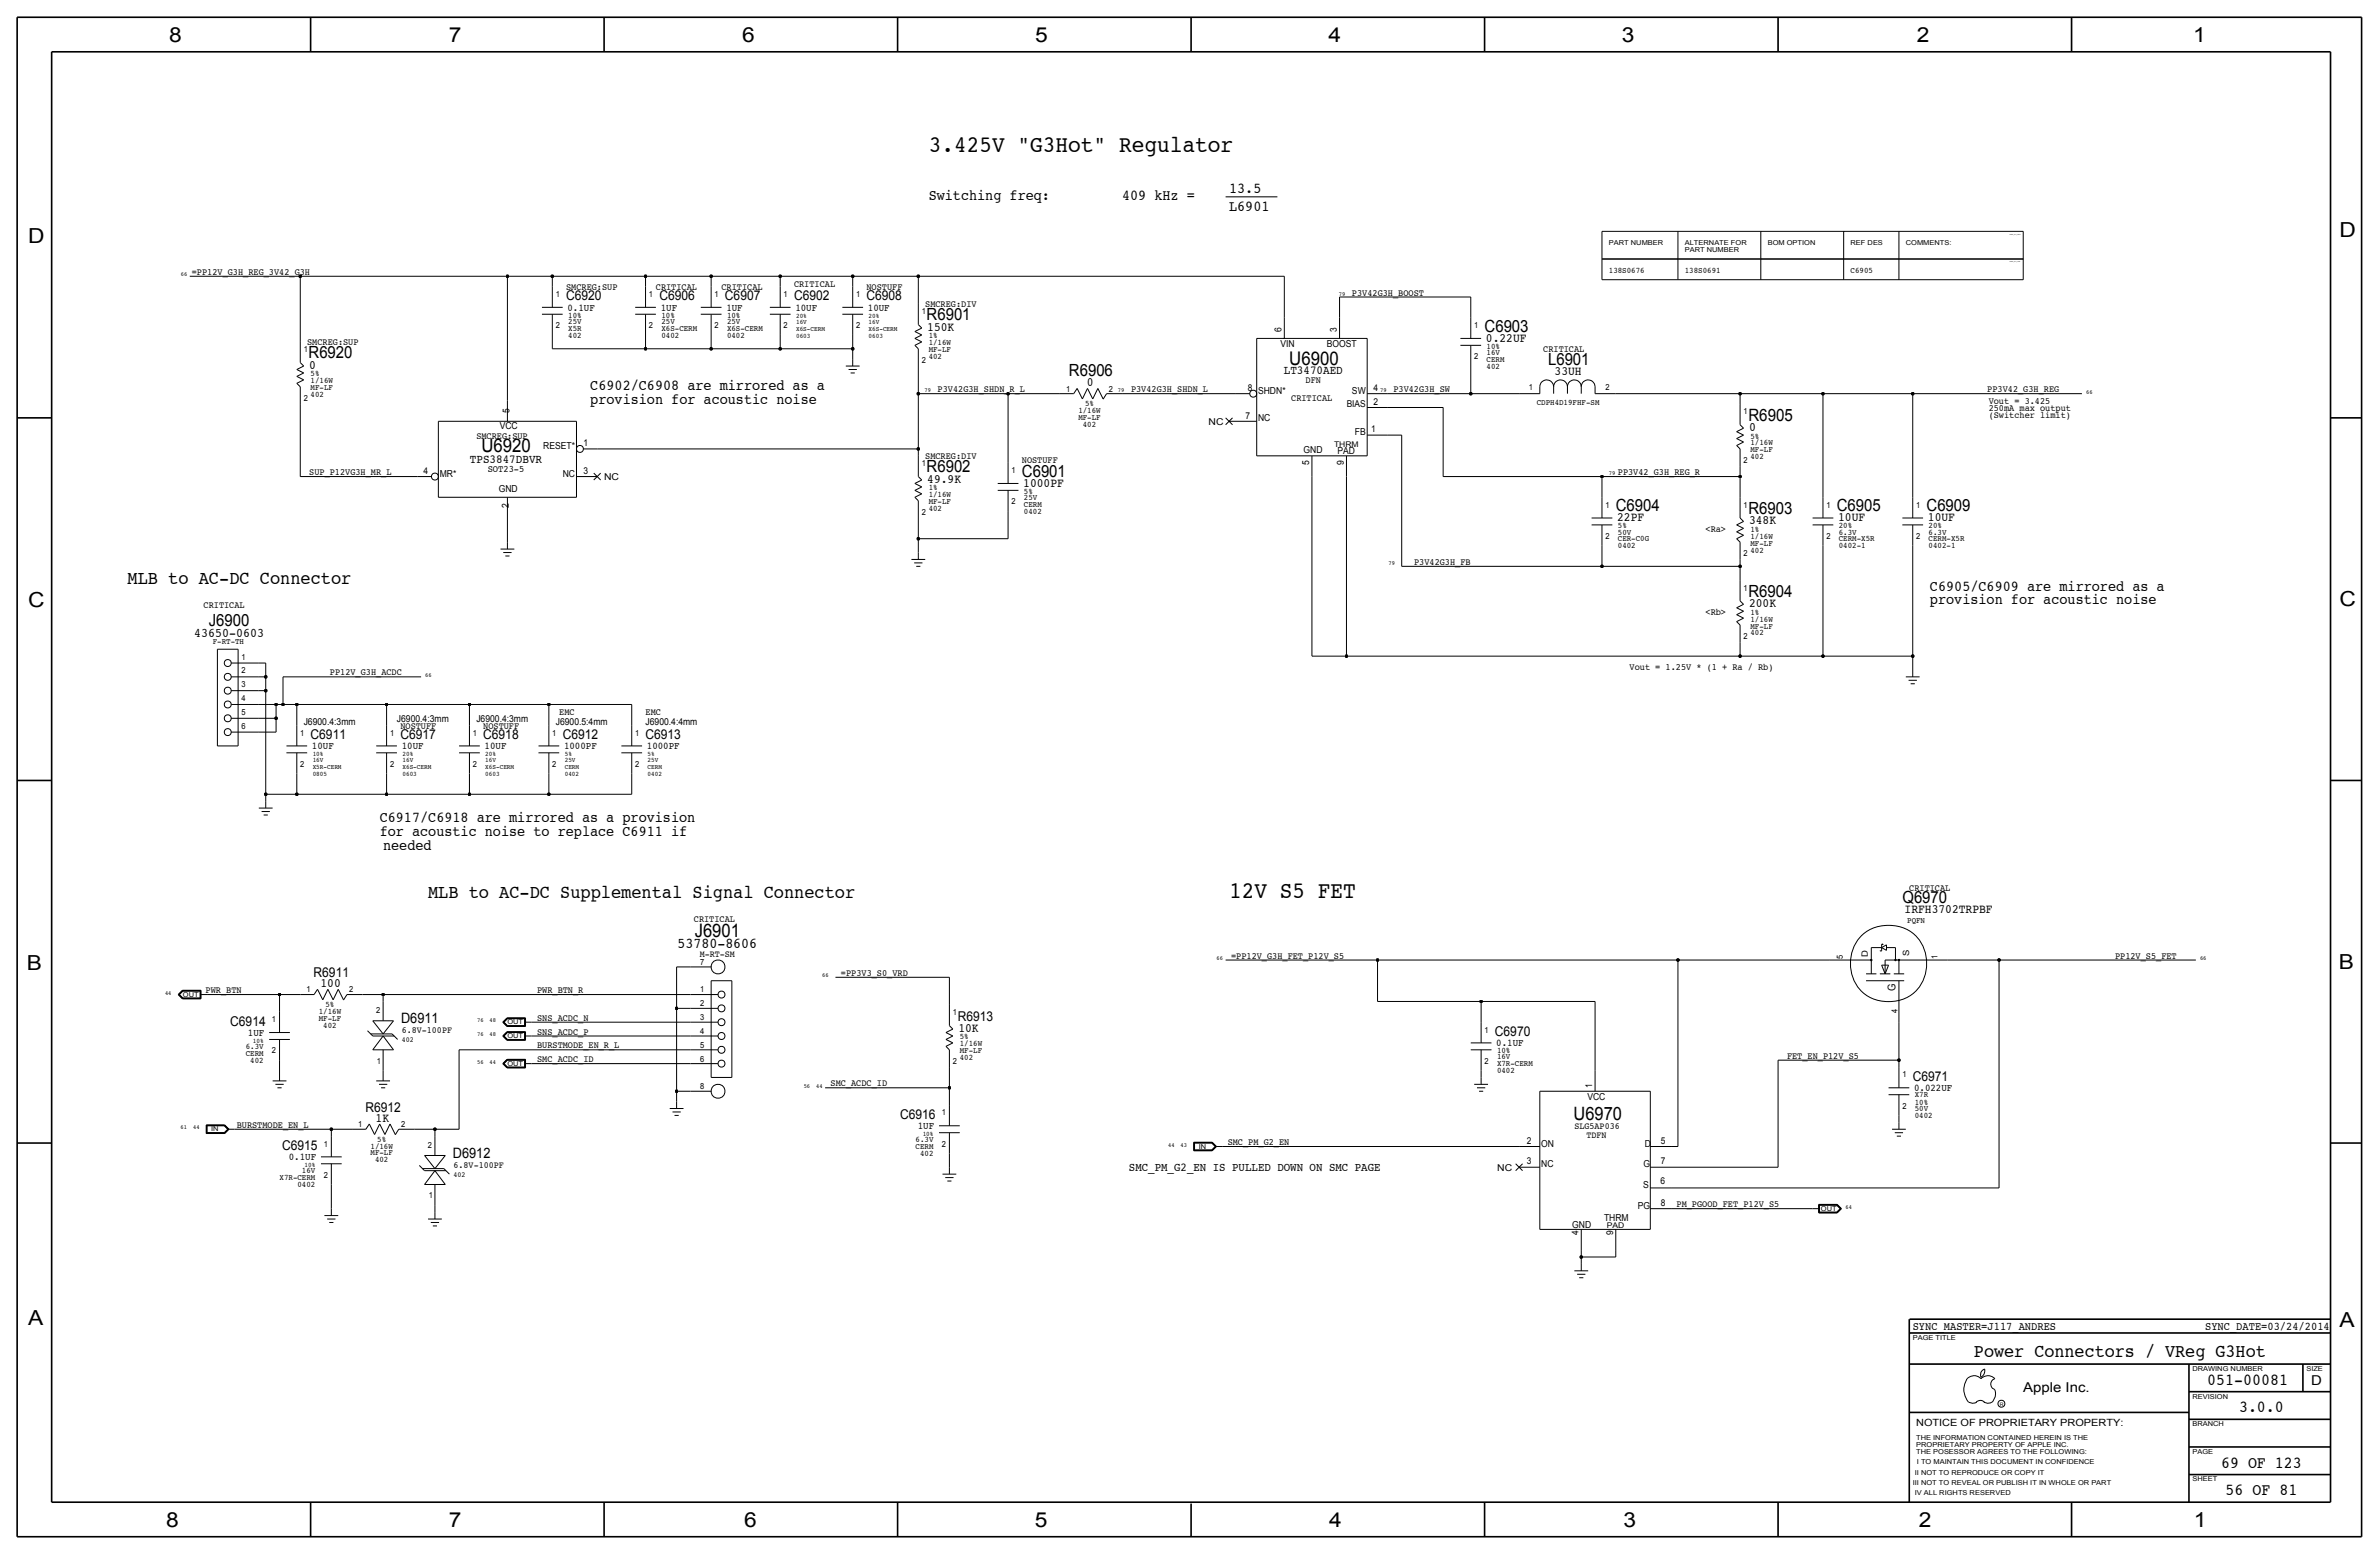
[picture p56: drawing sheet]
<svg xmlns="http://www.w3.org/2000/svg" width="875mm" height="572mm" viewBox="0 0 875 572" stroke-linecap="round" stroke-linejoin="round" font-family="sans-serif">
<defs><g id="words">
<g font-size="8.7">
<text x="341.6" y="55.9">3.425V &quot;G3Hot&quot; Regulator</text>
<text x="452.1" y="330.2">12V S5 FET</text>
</g>
<g font-size="7.6">
<text x="62.2" y="15.5">8</text>
<text x="165" y="15.5">7</text>
<text x="273" y="15.5">6</text>
<text x="380.7" y="15.5">5</text>
<text x="488.6" y="15.5">4</text>
<text x="596.6" y="15.5">3</text>
<text x="705.1" y="15.5">2</text>
<text x="806.7" y="15.5">1</text>
<text x="10.4" y="89.4">D</text>
<text x="860.5" y="87.1">D</text>
<text x="10.4" y="223.3">C</text>
<text x="860.5" y="222.8">C</text>
<text x="9.8" y="356.6">B</text>
<text x="860.2" y="356.4">B</text>
<text x="10.4" y="487.4">A</text>
<text x="860.5" y="488.2">A</text>
<text x="61.2" y="561.6">8</text>
<text x="165" y="561.6">7</text>
<text x="273.8" y="561.6">6</text>
<text x="380.7" y="561.6">5</text>
<text x="488.9" y="561.6">4</text>
<text x="597.1" y="561.6">3</text>
<text x="705.8" y="561.6">2</text>
<text x="806.9" y="561.6">1</text>
</g>
<g font-size="7">
<text x="46.9" y="214.6">MLB to AC-DC Connector</text>
<text x="157.4" y="330.2">MLB to AC-DC Supplemental Signal Connector</text>
</g>
<g font-size="6.9">
<text x="474.2" y="134.1">U6900</text>
<text x="177" y="166.4">U6920</text>
<text x="726.1" y="499.1">Power Connectors / VReg G3Hot</text>
</g>
<g font-size="6.8">
<text x="255.5" y="344.7">J6901</text>
<text x="578.8" y="411.7">U6970</text>
</g>
<g font-size="6.2">
<text x="340.8" y="117.9">R6901</text>
<text x="546" y="121.9">C6903</text>
<text x="113.5" y="131.8">R6920</text>
<text x="569.4" y="134.4">L6901</text>
<text x="393.2" y="138.4">R6906</text>
<text x="643.1" y="154.7">R6905</text>
<text x="340.8" y="173.7">R6902</text>
<text x="375.9" y="175.3">C6901</text>
<text x="594.3" y="188">C6904</text>
<text x="643.1" y="189">R6903</text>
<text x="675.6" y="188">C6905</text>
<text x="708.6" y="188">C6909</text>
<text x="643.1" y="219.5">R6904</text>
<text x="76.8" y="230.4">J6900</text>
<text x="699.7" y="332">Q6970</text>
<text x="811.9" y="509.3">051-00081</text>
<text x="823.6" y="519.4">3.0.0</text>
<text x="817" y="539.7">69 OF 123</text>
<text x="818.6" y="549.9">56 OF 81</text>
</g>
<g font-size="5.6">
<text x="452.1" y="71.1">13.5</text>
<text x="341.6" y="73.7">Switching freq:</text>
<text x="412.7" y="73.7">409 kHz =</text>
<text x="452.1" y="77.5">L6901</text>
<text x="217.1" y="143.5">C6902/C6908 are mirrored as a</text>
<text x="217.1" y="148.6">provision for acoustic noise</text>
<text x="709.9" y="217.2">C6905/C6909 are mirrored as a</text>
<text x="709.9" y="222.3">provision for acoustic noise</text>
<text x="139.6" y="302.3">C6917/C6918 are mirrored as a provision</text>
<text x="139.6" y="307.3">for acoustic noise to replace C6911 if</text>
<text x="140.9" y="312.4">needed</text>
</g>
<text font-size="5.5" x="249.2" y="348.7">53780-8606</text>
<g font-size="5.3">
<text x="147.5" y="376.2">D6911</text>
<text x="166.6" y="425.7">D6912</text>
</g>
<g font-size="5">
<text x="208.2" y="110.5">C6920</text>
<text x="242.5" y="110.5">C6906</text>
<text x="266.6" y="110.5">C6907</text>
<text x="292" y="110.5">C6902</text>
<text x="318.7" y="110.5">C6908</text>
<text x="114.2" y="271.8">C6911</text>
<text x="147.3" y="271.8">C6917</text>
<text x="177.7" y="271.8">C6918</text>
<text x="207" y="271.8">C6912</text>
<text x="237.4" y="271.8">C6913</text>
<text x="115.4" y="359.4">R6911</text>
<text x="84.7" y="377.2">C6914</text>
<text x="352.2" y="375.7">R6913</text>
<text x="549.9" y="381">C6970</text>
<text x="703.5" y="397.5">C6971</text>
<text x="134.4" y="408.9">R6912</text>
<text x="331.1" y="411.5">C6916</text>
<text x="103.8" y="422.9">C6915</text>
<text x="850.1" y="509.3">D</text>
<text x="744.2" y="511.8">Apple Inc.</text>
</g>
<text font-size="4.8" x="71.4" y="234.2">43650-0603</text>
<g font-size="4.7">
<text x="341.1" y="121.7">150K</text>
<text x="546.6" y="125.7">0.22UF</text>
<text x="113.7" y="135.6">0</text>
<text x="571.8" y="137.9">33UH</text>
<text x="399.8" y="142">0</text>
<text x="643.3" y="158.5">0</text>
<text x="341.1" y="177.5">49.9K</text>
<text x="376.4" y="179.1">1000PF</text>
<text x="594.8" y="191.8">22PF</text>
<text x="676.1" y="191.8">10UF</text>
<text x="709.1" y="191.8">10UF</text>
<text x="643.3" y="192.8">348K</text>
<text x="643.3" y="223.3">200K</text>
<text x="700.5" y="335.6">IRFH3702TRPBF</text>
<text x="117.9" y="363">100</text>
<text x="352.5" y="379.5">10K</text>
<text x="138.2" y="412.5">1K</text>
</g>
<g font-size="4.5">
<text x="472.2" y="137.7">LT3470AED</text>
<text x="172.9" y="170.4">TPS3847DBVR</text>
</g>
<text font-size="4.4" x="415.2" y="430.5">SMC_PM_G2_EN IS PULLED DOWN ON SMC PAGE</text>
<g font-size="4.3">
<text x="703.5" y="488.9">SYNC_MASTER=J117_ANDRES</text>
<text x="811.1" y="488.9">SYNC_DATE=03/24/2014</text>
</g>
<text font-size="3.9" x="697.2" y="364.6" transform="rotate(-90 697.2 364.6)">G</text>
<g font-size="3.8">
<text x="208.7" y="114.3">0.1UF</text>
<text x="243" y="114.3">1UF</text>
<text x="267.2" y="114.3">1UF</text>
<text x="292.6" y="114.3">10UF</text>
<text x="319.2" y="114.3">10UF</text>
<text x="114.8" y="275.6">10UF</text>
<text x="147.8" y="275.6">10UF</text>
<text x="178.3" y="275.6">10UF</text>
<text x="207.5" y="275.6">1000PF</text>
<text x="237.9" y="275.6">1000PF</text>
<text x="91.2" y="381">1UF</text>
<text x="550.4" y="384.8">0.1UF</text>
<text x="704" y="401.3">0.022UF</text>
<text x="337.6" y="415.3">1UF</text>
<text x="106.2" y="426.7">0.1UF</text>
</g>
<text font-size="3.7" x="704.8" y="524.5">NOTICE OF PROPRIETARY PROPERTY:</text>
<text font-size="3.6" x="179.4" y="173.7">SOT23-5</text>
<g font-size="3.5">
<text x="70.6" y="101.1">=PP12V_G3H_REG_3V42_G3H</text>
<text x="208.2" y="106.7">SMCREG:SUP</text>
<text x="241.2" y="106.7">CRITICAL</text>
<text x="265.4" y="106.7">CRITICAL</text>
<text x="292" y="105.4">CRITICAL</text>
<text x="318.7" y="106.7">NOSTUFF</text>
<text x="340.3" y="113">SMCREG:DIV</text>
<text x="497.3" y="108.7">P3V42G3H_BOOST</text>
<text x="471.4" y="122.2" transform="rotate(-90 471.4 122.2)">6</text>
<text x="491.7" y="122.2" transform="rotate(-90 491.7 122.2)">3</text>
<text x="113" y="127">SMCREG:SUP</text>
<text x="470.9" y="127.5">VIN</text>
<text x="488" y="127.5">BOOST</text>
<text x="567.6" y="129.5">CRITICAL</text>
<text x="459" y="143.8">8</text>
<text x="480.2" y="140.7">DFN</text>
<text x="505.2" y="143.8">4</text>
<text x="344.9" y="144.3">P3V42G3H_SHDN_R_L</text>
<text x="416" y="144.3">P3V42G3H_SHDN_L</text>
<text x="462.7" y="144.8">SHDN*</text>
<text x="474.9" y="147.3">CRITICAL</text>
<text x="495.3" y="149.9">BIAS</text>
<text x="497.3" y="144.8">SW</text>
<text x="505.2" y="148.8">2</text>
<text x="512.5" y="144.3">P3V42G3H_SW</text>
<text x="731" y="144.3">PP3V42_G3H_REG</text>
<text x="731.5" y="148.6">Vout = 3.425</text>
<text x="187.4" y="151.9" transform="rotate(-90 187.4 151.9)">5</text>
<text x="458.2" y="153.9">7</text>
<text x="462.7" y="154.9">NC</text>
<text x="731.5" y="151.1">250mA max output</text>
<text x="731.5" y="153.7">(Switcher limit)</text>
<text x="175.2" y="161.3">SMCREG:SUP</text>
<text x="183.8" y="157.9">VCC</text>
<text x="444.5" y="156.2">NC</text>
<text x="498.3" y="160">FB</text>
<text x="504.4" y="159">1</text>
<text x="199.8" y="165.1">RESET*</text>
<text x="214.6" y="164.1">1</text>
<text x="479.5" y="166.6">GND</text>
<text x="491.9" y="166.9">PAD</text>
<text x="340.3" y="168.9">SMCREG:DIV</text>
<text x="375.9" y="170.2">NOSTUFF</text>
<text x="481.5" y="170.9" transform="rotate(-90 481.5 170.9)">5</text>
<text x="494.2" y="170.9" transform="rotate(-90 494.2 170.9)">9</text>
<text x="113.7" y="174.7">SUP_P12VG3H_MR_L</text>
<text x="155.7" y="174.2">4</text>
<text x="161.7" y="175.3">MR*</text>
<text x="207" y="175.3">NC</text>
<text x="214.6" y="174.5">3</text>
<text x="222.2" y="176.5">NC</text>
<text x="595.1" y="174.8">PP3V42_G3H_REG_R</text>
<text x="183.4" y="181.1">GND</text>
<text x="187.1" y="186.9" transform="rotate(-90 187.1 186.9)">2</text>
<text x="627.3" y="195.6">&lt;Ra&gt;</text>
<text x="520.1" y="207.8">P3V42G3H_FB</text>
<text x="74.9" y="223.5">CRITICAL</text>
<text x="627.3" y="226.1">&lt;Rb&gt;</text>
<text x="121.4" y="248.4">PP12V_G3H_ACDC</text>
<text x="599.4" y="246.4">Vout = 1.25V * (1 + Ra / Rb)</text>
<text x="205.7" y="262.9">EMC</text>
<text x="237.4" y="262.9">EMC</text>
<text x="111.7" y="266.7">J6900.4:3mm</text>
<text x="146" y="265.4">J6900.4:3mm</text>
<text x="147.3" y="268">NOSTUFF</text>
<text x="175.2" y="265.4">J6900.4:3mm</text>
<text x="177.7" y="268">NOSTUFF</text>
<text x="204.4" y="266.7">J6900.5:4mm</text>
<text x="237.4" y="266.7">J6900.4:4mm</text>
<text x="702.3" y="327.7">CRITICAL</text>
<text x="255.2" y="339.1">CRITICAL</text>
<text x="257.4" y="351.8">M-RT-SM</text>
<text x="452.8" y="352.6">=PP12V_G3H_FET_P12V_S5</text>
<text x="778" y="352.6">PP12V_S5_FET</text>
<text x="309.3" y="358.9">=PP3V3_S0_VRD</text>
<text x="75.6" y="365.3">PWR_BTN</text>
<text x="197.6" y="365.3">PWR_BTN_R</text>
<text x="197.6" y="375.4">SNS_ACDC_N</text>
<text x="147.8" y="380">6.8V-100PF</text>
<text x="197.6" y="380.5">SNS_ACDC_P</text>
<text x="197.6" y="385.6">BURSTMODE_EN_R_L</text>
<text x="657.3" y="389.4">FET_EN_P12V_S5</text>
<text x="197.6" y="390.7">SMC_ACDC_ID</text>
<text x="305.5" y="399.5">SMC_ACDC_ID</text>
<text x="585.7" y="400.1" transform="rotate(-90 585.7 400.1)">1</text>
<text x="583.8" y="404.4">VCC</text>
<text x="87.1" y="414.8">BURSTMODE_EN_L</text>
<text x="579.1" y="415">SLG5AP036</text>
<text x="583.5" y="418.6">TDFN</text>
<text x="451.6" y="421.1">SMC_PM_G2_EN</text>
<text x="561.6" y="420.6">2</text>
<text x="566.9" y="421.6">ON</text>
<text x="605" y="421.6">D</text>
<text x="610.8" y="420.6">5</text>
<text x="166.8" y="429.6">6.8V-100PF</text>
<text x="550.7" y="430.5">NC</text>
<text x="561.6" y="428.2">3</text>
<text x="566.9" y="429.3">NC</text>
<text x="604.6" y="429.3">G</text>
<text x="610.8" y="428.2">7</text>
<text x="604.4" y="436.9">S</text>
<text x="610.8" y="435.6">6</text>
<text x="610.8" y="443.5">8</text>
<text x="616.7" y="444">PM_PGOOD_FET_P12V_S5</text>
<text x="590" y="449.1">THRM</text>
<text x="602.5" y="444.5">PG</text>
<text x="578.3" y="451.6">GND</text>
<text x="580.6" y="454.3" transform="rotate(-90 580.6 454.3)">4</text>
<text x="593.3" y="454.3" transform="rotate(-90 593.3 454.3)">9</text>
</g>
<g font-size="3.2">
<text x="687" y="351.8" transform="rotate(-90 687 351.8)">D</text>
<text x="702.3" y="351.7" transform="rotate(-90 702.3 351.7)">S</text>
</g>
<g font-size="3.1">
<text x="591.8" y="100.3">138S0676</text>
<text x="619.7" y="100.3">138S0691</text>
<text x="680.7" y="100.3">C6905</text>
<text x="204.4" y="109.2">1</text>
<text x="238.7" y="109.2">1</text>
<text x="262.8" y="109.2">1</text>
<text x="288.2" y="109.2">1</text>
<text x="314.9" y="109.2">1</text>
<text x="209" y="116.8">10%</text>
<text x="209" y="119.1">25V</text>
<text x="243.3" y="119.1">25V</text>
<text x="243.3" y="116.8">10%</text>
<text x="267.4" y="116.8">10%</text>
<text x="267.4" y="119.1">25V</text>
<text x="339" y="115.6">1</text>
<text x="204.4" y="120.7">2</text>
<text x="209" y="121.7">X5R</text>
<text x="209" y="124.2">402</text>
<text x="238.7" y="120.6">2</text>
<text x="243.3" y="121.7">X6S-CERM</text>
<text x="243.3" y="124.2">0402</text>
<text x="262.8" y="120.7">2</text>
<text x="267.4" y="124.2">0402</text>
<text x="267.4" y="121.7">X6S-CERM</text>
<text x="288.2" y="120.7">2</text>
<text x="314.9" y="120.7">2</text>
<text x="341.6" y="124.5">1%</text>
<text x="542.2" y="120.7">1</text>
<text x="111.7" y="129.5">1</text>
<text x="341.6" y="129.5">MF-LF</text>
<text x="341.6" y="127">1/16W</text>
<text x="546.8" y="130.6">16V</text>
<text x="546.8" y="128.3">10%</text>
<text x="339" y="133.4">2</text>
<text x="341.6" y="132.1">402</text>
<text x="542.2" y="132.1">2</text>
<text x="546.8" y="133.1">CERM</text>
<text x="546.8" y="135.6">402</text>
<text x="114.2" y="143.5">MF-LF</text>
<text x="114.2" y="141">1/16W</text>
<text x="114.2" y="138.4">5%</text>
<text x="562.3" y="143.5">1</text>
<text x="590.5" y="143.5">2</text>
<text x="111.7" y="147.3">2</text>
<text x="114.2" y="146.1">402</text>
<text x="392.1" y="144">1</text>
<text x="399.1" y="149.4">5%</text>
<text x="407.9" y="144">2</text>
<text x="565.2" y="148.8">CDPH4D19FHF-SM</text>
<text x="396.6" y="154.4">MF-LF</text>
<text x="396.6" y="151.9">1/16W</text>
<text x="641.3" y="152.4">1</text>
<text x="398.3" y="157">402</text>
<text x="643.8" y="161.3">5%</text>
<text x="643.8" y="166.4">MF-LF</text>
<text x="643.8" y="163.8">1/16W</text>
<text x="339" y="171.5">1</text>
<text x="372.1" y="174">1</text>
<text x="641.3" y="170.2">2</text>
<text x="643.8" y="168.9">402</text>
<text x="341.6" y="180.3">1%</text>
<text x="341.6" y="182.9">1/16W</text>
<text x="341.6" y="185.4">MF-LF</text>
<text x="372.1" y="185.4">2</text>
<text x="376.6" y="183.9">25V</text>
<text x="376.6" y="181.6">5%</text>
<text x="339" y="189.2">2</text>
<text x="341.6" y="188">402</text>
<text x="376.6" y="186.4">CERM</text>
<text x="376.6" y="189">0402</text>
<text x="590.5" y="186.7">1</text>
<text x="641.3" y="186.7">1</text>
<text x="671.8" y="186.7">1</text>
<text x="704.8" y="186.7">1</text>
<text x="595.1" y="194.3">5%</text>
<text x="595.1" y="196.6">50V</text>
<text x="643.8" y="195.6">1%</text>
<text x="676.4" y="194.3">20%</text>
<text x="676.4" y="196.6">6.3V</text>
<text x="709.4" y="196.6">6.3V</text>
<text x="709.4" y="194.3">20%</text>
<text x="590.5" y="198.1">2</text>
<text x="595.1" y="199.1">CER-C0G</text>
<text x="595.1" y="201.7">0402</text>
<text x="643.8" y="200.7">MF-LF</text>
<text x="643.8" y="203.2">402</text>
<text x="643.8" y="198.1">1/16W</text>
<text x="671.8" y="198.1">2</text>
<text x="676.4" y="199.1">CERM-X5R</text>
<text x="676.4" y="201.7">0402-1</text>
<text x="704.8" y="198.1">2</text>
<text x="709.4" y="201.7">0402-1</text>
<text x="709.4" y="199.1">CERM-X5R</text>
<text x="641.3" y="204.5">2</text>
<text x="641.3" y="217.2">1</text>
<text x="643.8" y="226.1">1%</text>
<text x="643.8" y="231.1">MF-LF</text>
<text x="643.8" y="228.6">1/16W</text>
<text x="643.8" y="233.7">402</text>
<text x="78.2" y="236.7">F-RT-TH</text>
<text x="641.3" y="235">2</text>
<text x="88.8" y="242.6">1</text>
<text x="88.8" y="247.6">2</text>
<text x="88.8" y="257.8">4</text>
<text x="88.8" y="252.7">3</text>
<text x="88.8" y="262.9">5</text>
<text x="88.8" y="268">6</text>
<text x="110.4" y="270.5">1</text>
<text x="143.5" y="270.5">1</text>
<text x="173.9" y="270.5">1</text>
<text x="203.1" y="270.5">1</text>
<text x="233.6" y="270.5">1</text>
<text x="110.4" y="281.9">2</text>
<text x="143.5" y="281.9">2</text>
<text x="173.9" y="281.9">2</text>
<text x="203.1" y="281.9">2</text>
<text x="233.6" y="281.9">2</text>
<text x="701.5" y="339.3">PQFN</text>
<text x="677.9" y="352.6" transform="rotate(-90 677.9 352.6)">5</text>
<text x="712.7" y="352.6" transform="rotate(-90 712.7 352.6)">1</text>
<text x="257.5" y="354.8">7</text>
<text x="112.7" y="365">1</text>
<text x="128.5" y="365">2</text>
<text x="257.5" y="365">1</text>
<text x="119.7" y="370.3">5%</text>
<text x="257.5" y="370.1">2</text>
<text x="100" y="375.9">1</text>
<text x="117.2" y="375.4">MF-LF</text>
<text x="117.2" y="372.9">1/16W</text>
<text x="118.9" y="378">402</text>
<text x="138.4" y="372.6">2</text>
<text x="257.5" y="375.2">3</text>
<text x="350.5" y="373.4">1</text>
<text x="697.9" y="372.6" transform="rotate(-90 697.9 372.6)">4</text>
<text x="257.5" y="380.2">4</text>
<text x="353" y="382.3">5%</text>
<text x="546" y="379.7">1</text>
<text x="90.4" y="385.8">6.3V</text>
<text x="90.4" y="388.4">CERM</text>
<text x="100" y="387.4">2</text>
<text x="257.5" y="385.3">5</text>
<text x="353" y="387.4">MF-LF</text>
<text x="353" y="384.8">1/16W</text>
<text x="353" y="389.9">402</text>
<text x="550.6" y="389.6">16V</text>
<text x="550.6" y="387.3">10%</text>
<text x="92" y="390.9">402</text>
<text x="138.6" y="391.2">1</text>
<text x="257.5" y="390.4">6</text>
<text x="350.5" y="391.2">2</text>
<text x="546" y="391.2">2</text>
<text x="550.6" y="394.7">0402</text>
<text x="550.6" y="392.2">X7R-CERM</text>
<text x="257.5" y="400.6">8</text>
<text x="699.7" y="396.2">1</text>
<text x="699.7" y="407.7">2</text>
<text x="704.3" y="403.6">X7R</text>
<text x="704.3" y="406.4">10%</text>
<text x="346.4" y="410.2">1</text>
<text x="704.3" y="411.2">0402</text>
<text x="704.3" y="408.7">50V</text>
<text x="131.8" y="414.5">1</text>
<text x="138.8" y="419.9">5%</text>
<text x="147.5" y="414.5">2</text>
<text x="119.1" y="421.6">1</text>
<text x="136.3" y="424.9">MF-LF</text>
<text x="136.3" y="422.4">1/16W</text>
<text x="157.4" y="422.1">2</text>
<text x="336.8" y="422.7">CERM</text>
<text x="336.8" y="420.1">6.3V</text>
<text x="338.4" y="425.2">402</text>
<text x="346.4" y="421.6">2</text>
<text x="111.1" y="431.5">16V</text>
<text x="137.9" y="427.5">402</text>
<text x="102.8" y="434.1">X7R-CERM</text>
<text x="109.4" y="436.6">0402</text>
<text x="119.1" y="433.1">2</text>
<text x="157.7" y="440.7">1</text>
</g>
<g font-size="2.9">
<text x="490.7" y="164.3">THRM</text>
<text x="591" y="451.6">PAD</text>
</g>
<g font-size="2.8">
<text x="147.8" y="383.3">402</text>
<text x="166.8" y="432.8">402</text>
</g>
<g font-size="2.5">
<text x="591.8" y="90.2">PART NUMBER</text>
<text x="619.7" y="90.2">ALTERNATE FOR</text>
<text x="619.7" y="92.7">PART NUMBER</text>
<text x="650.2" y="90.2">BOM OPTION</text>
<text x="680.7" y="90.2">REF DES</text>
<text x="701" y="90.2">COMMENTS:</text>
<text x="292.8" y="119.1">16V</text>
<text x="292.8" y="116.8">20%</text>
<text x="319.5" y="119.1">16V</text>
<text x="319.5" y="116.8">20%</text>
<text x="292.8" y="121.7">X6S-CERM</text>
<text x="292.8" y="124.2">0603</text>
<text x="319.5" y="121.7">X6S-CERM</text>
<text x="319.5" y="124.2">0603</text>
<text x="115" y="280.4">16V</text>
<text x="115" y="278.1">10%</text>
<text x="148" y="278.1">20%</text>
<text x="148" y="280.4">16V</text>
<text x="178.5" y="278.1">20%</text>
<text x="178.5" y="280.4">16V</text>
<text x="207.7" y="280.4">25V</text>
<text x="207.7" y="278.1">5%</text>
<text x="238.2" y="280.4">25V</text>
<text x="238.2" y="278.1">5%</text>
<text x="115" y="285.5">0805</text>
<text x="115" y="283">X5R-CERM</text>
<text x="148" y="285.5">0603</text>
<text x="148" y="283">X6S-CERM</text>
<text x="178.5" y="285.5">0603</text>
<text x="178.5" y="283">X6S-CERM</text>
<text x="207.7" y="283">CERM</text>
<text x="207.7" y="285.5">0402</text>
<text x="238.2" y="285.5">0402</text>
<text x="238.2" y="283">CERM</text>
<text x="67.3" y="366.5">OUT</text>
<text x="186.6" y="376.7">OUT</text>
<text x="93" y="383.5">10%</text>
<text x="186.6" y="381.8">OUT</text>
<text x="186.6" y="391.9">OUT</text>
<text x="77.7" y="416.1">IN</text>
<text x="339.4" y="417.8">10%</text>
<text x="440.9" y="422.4">IN</text>
<text x="112" y="429.3">10%</text>
<text x="669.7" y="445.3">OUT</text>
<text x="703.5" y="492.8">PAGE TITLE</text>
<text x="806.4" y="504.2">DRAWING NUMBER</text>
<text x="848.3" y="504.2">SIZE</text>
<text x="806.4" y="514.4">REVISION</text>
<text x="806.4" y="524.5">BRANCH</text>
<text x="704.8" y="532.1">PROPRIETARY PROPERTY OF APPLE INC.</text>
<text x="704.8" y="529.6">THE INFORMATION CONTAINED HEREIN IS THE</text>
<text x="704.8" y="534.7">THE POSESSOR AGREES TO THE FOLLOWING:</text>
<text x="705.1" y="538.5">I TO MAINTAIN THIS DOCUMENT IN CONFIDENCE</text>
<text x="806.4" y="534.7">PAGE</text>
<text x="704.3" y="542.3">II NOT TO REPRODUCE OR COPY IT</text>
<text x="806.4" y="544.8">SHEET</text>
<text x="703.5" y="546.1">III NOT TO REVEAL OR PUBLISH IT IN WHOLE OR PART</text>
<text x="704.3" y="549.9">IV ALL RIGHTS RESERVED</text>
</g>
<g font-size="2.3">
<text x="66.5" y="101.6">66</text>
<text x="492.5" y="108.7">79</text>
<text x="340.1" y="144.3">79</text>
<text x="411.2" y="144.3">79</text>
<text x="507.7" y="144.3">79</text>
<text x="767.3" y="144.8">66</text>
<text x="591.8" y="174.8">79</text>
<text x="510.7" y="207.8">79</text>
<text x="156.4" y="248.9">66</text>
<text x="447.5" y="353.1">66</text>
<text x="809.2" y="353.1">66</text>
<text x="302.5" y="359.4">66</text>
<text x="60.7" y="365.8">44</text>
<text x="175.5" y="375.9">76</text>
<text x="180.1" y="375.9">48</text>
<text x="175.5" y="381">76</text>
<text x="180.1" y="381">48</text>
<text x="175.5" y="391.2">56</text>
<text x="180.1" y="391.2">44</text>
<text x="295.6" y="400.1">56</text>
<text x="300.2" y="400.1">44</text>
<text x="66.4" y="415.3">61</text>
<text x="71" y="415.3">44</text>
<text x="429.7" y="421.6">44</text>
<text x="434.2" y="421.6">43</text>
<text x="678.8" y="444.5">64</text>
</g>
<text font-size="1.8" x="735.5" y="516.9">R</text>
<g font-size=".4">
<text x="739.1" y="86.4">TABLE_ALT_HEAD</text>
<text x="739.1" y="96.5">TABLE_ALT_ITEM</text>
</g>
</g></defs>
<g fill="none" stroke="#000" stroke-width=".37">
<path d="M450.8 72.4h19zM589.2 95.3v7.6zM589.2 85.1v10.1zM589.2 95.3h155zM589.2 85.1h155zM617.2 95.3v7.6zM617.2 85.1v10.1zM647.6 95.3v7.6zM647.6 85.1v10.1zM678.1 95.3v7.6zM678.1 85.1v10.1zM698.4 95.3v7.6z"/>
<path d="M698.4 85.1v10.1zM744.2 95.3v7.6zM744.2 85.1v10.1zM69.8 101.6h40.6zM110.4 101.6v24.1zM110.4 101.6h76.2zM186.6 101.6h16.5zM186.6 101.6v45.7zM199.3 115.6h7.7zM199.3 113h7.7zM203.1 101.6h34.3zM203.1 101.6v3.8z"/>
<path d="M203.1 105.4v7.6zM203.1 115.6v7.6zM233.6 113h7.6zM233.6 115.6h7.6zM237.4 101.6h24.2zM237.4 101.6v3.8zM237.4 105.4v7.6zM237.4 115.6v7.6zM257.8 115.6h7.6zM257.8 113h7.6zM261.6 101.6h25.4zM261.6 101.6v3.8z"/>
<path d="M261.6 105.4v7.6zM261.6 115.6v7.6zM283.2 115.6h7.6zM283.2 113h7.6zM287 101.6h26.6zM287 101.6v3.8zM287 105.4v7.6zM287 115.6v7.6zM309.8 113h7.6zM309.8 115.6h7.6zM313.6 101.6h24.2zM313.6 101.6v3.8z"/>
<path d="M313.6 105.4v7.6zM313.6 115.6v7.6zM337.8 101.6h134.6zM337.8 101.6v10.2zM337.8 111.8v7.6zM337.8 119.4l1.2 1.3zM472.4 101.6v15.2zM472.4 116.8v7.7zM492.7 109.2v7.6zM492.7 116.8v7.7zM492.7 109.2h48.3zM541 109.2v7.6z"/>
<path d="M541 116.8v7.7zM589.2 102.9h155zM109.2 138.4l2.5 1.3zM109.2 135.9l2.5 1.3zM109.2 135.9l2.5-1.3zM109.2 138.4l2.5-1.2zM110.4 125.7v7.7zM110.4 133.3l1.3 1.3zM203.1 123.2v5.1zM203.1 128.3h34.3zM237.4 128.3h24.2zM237.4 123.2v5.1z"/>
<path d="M261.6 128.3h25.4zM261.6 123.2v5.1zM287 123.2v5.1zM287 128.3h26.6zM311.1 134.6h5.1zM312.1 135.9h3.1zM312.9 137.2h1.5zM313.6 123.2v5.1zM313.6 128.3v3.8zM313.6 132.1v2.5zM336.5 127l1.3 1.3zM336.5 124.5l2.5 1.2z"/>
<path d="M336.5 121.9l2.5 1.3zM336.5 121.9l2.5-1.2zM336.5 127l2.5-1.3zM336.5 124.5l2.5-1.3zM337.8 134.6v10.2zM337.8 128.3v6.3zM462.2 124.5v43.1zM462.2 124.5h40.7zM502.9 124.5v43.1zM537.2 127h7.6zM537.2 124.5h7.6zM541 134.6v10.2z"/>
<path d="M541 127v7.6zM109.2 141l1.2 1.2zM109.2 141l2.5-1.3zM110.4 148.6v26.7zM110.4 142.2v6.4zM161.2 154.9v28zM161.2 154.9h50.8zM186.6 147.3v7.6zM212 154.9v28zM337.8 144.8v20.3zM337.8 144.8h33zM370.8 144.8h19z"/>
<path d="M370.8 144.8v25.4zM389.8 144.8h5.1zM396.2 142.8l1.9 3.9zM396.2 142.8l-1.3 2zM400 142.8l-1.9 3.9zM400 142.8l1.9 3.9zM403.8 142.8l-1.9 3.9zM403.8 142.8l1.9 3.9zM407 144.8h5.7zM407 144.8l-1.3 2zM412.7 144.8h41.9zM450.8 156.2l2.5-2.5z"/>
<path d="M450.8 153.7l2.5 2.5zM452.1 154.9h2.5zM454.6 154.9h7.6zM454.6 144.8h5.1zM502.9 144.8h7.6zM502.9 149.9h7.6zM510.5 144.8h30.5zM510.5 149.9h20.3zM530.8 149.9v25.4zM541 144.8h17.7zM558.7 144.8h7.7zM566.4 142.2a2.54 2.54 0 0 1 2.5-2.5 2.54 2.54 0 0 1 2.5 2.5 2.54 2.54 0 0 1 2.6-2.5 2.54 2.54 0 0 1 2.5 2.5 2.54 2.54 0 0 1 2.6-2.5 2.54 2.54 0 0 1 2.5 2.5 2.54 2.54 0 0 1 2.5-2.5 2.54 2.54 0 0 1 2.6 2.5"/>
<path d="M566.4 142.2v2.6zM571.4 142.2v2.6zM576.5 142.2v2.6zM581.6 142.2v2.6zM586.7 144.8h7.6zM586.7 142.2v2.6zM594.3 144.8h45.7zM638.8 158.8l2.5-1.3zM638.8 158.8l2.5 1.2zM640 156.2l1.3 1.3zM640 144.8h30.5zM640 144.8v3.8z"/>
<path d="M640 148.6v7.6zM670.5 144.8h33zM670.5 144.8v38.1zM703.5 144.8h62.3zM703.5 144.8v38.1zM110.4 175.3h43.2zM153.6 175.3h5zM212 175.3h7.7zM214.6 165.1h5.1zM218.4 176.5l2.5-2.5zM218.4 174l2.5 2.5zM219.7 165.1h118.1z"/>
<path d="M336.5 177.8l2.5 1.3zM336.5 177.8l2.5-1.3zM337.8 165.1v2.5zM337.8 167.6v7.7zM337.8 175.3l1.2 1.2zM367 177.8h7.6zM370.8 170.2v7.6zM462.2 167.6h40.7zM482.5 175.3v66zM482.5 167.6v7.7zM495.2 175.3v66zM495.2 167.6v7.7z"/>
<path d="M502.9 160h7.6zM510.5 160h5.1zM515.6 160v48.3zM530.8 175.3h58.4zM589.2 175.3h50.8zM589.2 175.3v7.6zM638.8 163.8l2.5-1.2zM638.8 161.3l2.5-1.3zM638.8 163.8l1.2 1.3zM638.8 161.3l2.5 1.3zM640 171.5v3.8zM640 175.3v7.6z"/>
<path d="M640 165.1v6.4zM161.2 182.9h50.8zM186.6 190.5v8.9zM186.6 199.4v2.5zM186.6 182.9v7.6zM336.5 182.9l1.3 1.3zM336.5 180.3l2.5 1.3zM336.5 182.9l2.5-1.3zM336.5 180.3l2.5-1.2zM337.8 190.5v7.6zM337.8 198.1v5.1zM337.8 184.2v6.3z"/>
<path d="M337.8 198.1h33zM367 180.3h7.6zM370.8 188v10.1zM370.8 180.3v7.7zM585.4 193h7.6zM585.4 190.5h7.6zM589.2 182.9v7.6zM589.2 193v7.7zM638.8 193l2.5-1.2zM638.8 198.1l2.5-1.2zM638.8 195.6l2.5-1.3zM638.8 198.1l1.2 1.3z"/>
<path d="M638.8 195.6l2.5 1.3zM638.8 193l2.5 1.3zM640 190.5l1.3 1.3zM640 182.9v7.6zM640 199.4v6.3zM666.7 190.5h7.6zM666.7 193h7.6zM670.5 182.9v7.6zM670.5 193v7.7zM699.7 193h7.6zM699.7 190.5h7.6zM703.5 182.9v7.6z"/>
<path d="M703.5 193v7.7zM184.1 201.9h5.1zM185.1 203.2h3.1zM185.9 204.5h1.5zM335.2 205.7h5.1zM336.2 207h3.1zM337 208.3h1.5zM337.8 203.2v2.5zM515.6 208.3h73.6zM589.2 208.3h50.8zM589.2 200.7v7.6zM640 208.3v5.1z"/>
<path d="M640 205.7v2.6zM640 213.4v7.6zM670.5 200.7v40.6zM703.5 200.7v40.6zM80 238.8h7.6zM80 238.8v35.5zM87.6 238.8v35.5zM638.8 223.5l2.5-1.2zM638.8 228.6l2.5-1.3zM638.8 226.1l2.5-1.3zM638.8 228.6l1.2 1.3zM638.8 226.1l2.5 1.2z"/>
<path d="M638.8 223.5l2.5 1.3zM640 221l1.3 1.3zM640 236.2v5.1zM640 229.9v6.3zM85 243.8h10.2zM85 248.9h10.2zM85 254h10.2zM85 259.1h10.2zM95.2 243.8h2.5zM95.2 248.9h2.5zM95.2 259.1h6.3zM95.2 254h2.5z"/>
<path d="M97.7 243.8v5.1zM97.7 248.9v5.1zM97.7 254v38.1zM101.5 259.1v5.1zM101.5 259.1h2.6zM104.1 259.1h5.1zM104.1 248.9v10.2zM104.1 248.9h50.8zM109.2 259.1h33zM109.2 259.1v7.6zM142.2 259.1h30.5zM142.2 259.1v7.6z"/>
<path d="M172.7 259.1h29.2zM172.7 259.1v7.6zM201.9 259.1v7.6zM201.9 259.1h30.5zM232.4 259.1v7.6zM482.5 241.3h12.7zM495.2 241.3h144.8zM640 241.3h30.5zM670.5 241.3h33zM701 248.9h5.1zM702 250.2h3.1zM702.8 251.5h1.5z"/>
<path d="M703.5 241.3v5.1zM703.5 246.4v2.5zM80 274.3h7.6zM85 264.2h10.2zM85 269.2h10.2zM95.2 264.2h6.3zM95.2 269.2h6.3zM101.5 264.2v5zM105.4 274.3h7.6zM105.4 276.9h7.6zM109.2 266.7v7.6zM109.2 276.9v7.6z"/>
<path d="M138.4 276.9h7.6zM138.4 274.3h7.6zM142.2 266.7v7.6zM142.2 276.9v7.6zM168.9 274.3h7.6zM168.9 276.9h7.6zM172.7 266.7v7.6zM172.7 276.9v7.6zM198.1 274.3h7.6zM198.1 276.9h7.6zM201.9 266.7v7.6zM201.9 276.9v7.6z"/>
<path d="M228.5 276.9h7.7zM228.5 274.3h7.7zM232.4 266.7v7.6zM232.4 276.9v7.6zM95.2 297.2h5.1zM96.2 298.5h3.1zM97 299.7h1.5zM97.7 292.1h11.5zM97.7 292.1v2.5zM97.7 294.6v2.6zM109.2 292.1h33zM109.2 284.5v7.6z"/>
<path d="M142.2 292.1h30.5zM142.2 284.5v7.6zM172.7 292.1h29.2zM172.7 284.5v7.6zM201.9 284.5v7.6zM201.9 292.1h30.5zM232.4 284.5v7.6zM248.9 355.6v15.2zM248.9 355.6h5zM253.9 355.6h7.7zM307.3 359.4h41.9zM349.2 359.4v10.2z"/>
<path d="M450.8 353.1h55.9zM506.7 353.1v15.2zM506.7 353.1h110.5zM617.2 353.1h55.8zM617.2 353.1v68.5zM673 353.1h15.3zM684.1 344.7a14.7 14.7 0 0 1 22.1 1.4 14.5 14.5 0 0 1-5.4 21 14.3 14.3 0 0 1-18.6-6 15.1 15.1 0 0 1 1.9-16.4zM686.4 358.1h3.8zM688.3 348.5v9.6zM688.3 348.5h3.8zM691.4 358.1h3.9zM691.6 349.5l.1 .3 .4-.3"/>
<path d="M692.1 347.4v2.2zM692.1 348.5l1.8 1zM692.1 348.5l1.8-1zM692.1 347.5l.3-.3 .2 .3M692.1 354.9h2.5zM692.1 354.9l1.3 3.2zM693.4 353.1v5zM693.4 353.1h22.8zM693.9 348.5h3.3zM693.9 347.5v2zM694.6 354.9l-1.2 3.2zM696.6 358.1h3.8z"/>
<path d="M697.2 348.5v4.6zM698.4 353.1v5zM716.2 353.1h19.1zM735.3 353.1h72.4zM735.3 353.1v83.8zM65.5 365.8l1.6-1.6zM65.5 365.8l1.6 1.5zM65.7 365.8l1.5 1.4zM65.7 365.8l1.5-1.5zM65.8 365.8l1.4 1.3zM66 365.8l1.3-1.3zM66 365.8l1.3 1.2z"/>
<path d="M67.1 364.2h6.8zM67.1 367.3h6.8zM67.2 367.2h6.6zM67.2 364.3h6.6zM67.2 364.4l-1.4 1.4zM67.2 364.4h6.5zM67.2 367.1h6.5zM67.3 364.5h6.3zM67.3 367h6.3zM73.6 365.8h2.5zM73.6 364.5v2.5zM73.7 364.4v2.7z"/>
<path d="M73.8 364.3v2.9zM73.9 364.2v3.1zM76.1 365.8h26.7zM99 379.7h7.6zM102.8 365.8v6.3zM102.8 365.8h7.6zM102.8 372.1v7.6zM110.4 365.8h5.1zM116.8 363.8l-1.3 2zM116.8 363.8l1.9 3.9zM120.6 363.8l1.9 3.9zM120.6 363.8l-1.9 3.9z"/>
<path d="M124.4 363.8l-1.9 3.9zM124.4 363.8l1.9 3.9zM127.6 365.8l-1.3 2zM127.6 365.8h5.7zM133.3 365.8h7.6zM135.2 379.1l1.9 1.9zM137.1 375.4l3.8 4.8zM137.1 375.4h7.6zM140.9 365.8v2.5zM140.9 368.3v7.1zM140.9 365.8h113zM144.7 375.4l-3.8 4.8z"/>
<path d="M184.9 375.9l1.6-1.6zM184.9 375.9l1.6 1.6zM185.1 375.9l1.4 1.5zM185.2 375.9l1.4 1.4zM185.4 375.9l1.2-1.3zM185.4 375.9l1.2 1.3zM186.5 377.5h6.8zM186.5 379.4h6.8zM186.5 374.3h6.8zM186.5 374.4l-1.4 1.5zM186.5 379.5h6.7zM186.5 374.4h6.7z"/>
<path d="M186.5 377.4h6.7zM186.6 374.5l-1.4 1.4zM186.6 379.6h6.5zM186.6 374.5h6.5zM186.6 377.3h6.5zM186.6 379.7h6.4zM186.6 374.6h6.4zM186.6 377.2h6.4zM193 375.9h2.5zM193 379.7v2.6zM193 374.6v2.6zM193.1 379.6v2.8z"/>
<path d="M193.1 374.5v2.8zM193.2 379.5v3zM193.2 374.4v3zM193.3 379.4v3.2zM193.3 374.3v3.2zM195.5 375.9h58.4zM248.9 370.8v30.5zM248.9 370.8h5zM253.9 370.8h10.2zM253.9 365.8h10.2zM253.9 375.9h10.2zM261.6 360.7v35.5z"/>
<path d="M261.6 360.7h7.6zM269.2 360.7v35.5zM347.9 379.7l2.6 1.3zM347.9 379.7l2.6-1.2zM349.2 377.2l1.3 1.3zM349.2 369.6v7.6zM506.7 368.3h38.1zM544.8 368.3v7.6zM544.8 375.9v7.6zM544.8 368.3h41.9zM586.7 368.3v25.4zM686.4 360.7h14z"/>
<path d="M698.4 375.9v14zM698.4 360.7v15.2zM99 382.3h7.6zM100.3 397.5h5.1zM101.3 398.8h3zM102.8 389.9v5.1zM102.8 395v2.5zM102.8 382.3v7.6zM136.3 380.2h7.9zM137.1 381h7.9zM137.1 386.1h7.6zM138.4 397.5h5.1z"/>
<path d="M139.4 398.8h3zM140.9 393.7v1.3zM140.9 395v2.5zM140.9 386.1v7.6zM140.9 381l-3.8 5.1zM140.9 381l3.8 5.1zM144.2 380.2l2.1 2.1zM168.9 386.1v29.2zM168.9 386.1h85zM184.9 391.2l1.6-1.6zM184.9 381l1.6-1.6zM184.9 391.2l1.6 1.5z"/>
<path d="M184.9 381l1.6 1.6zM185.1 391.2l1.4-1.5zM185.1 381l1.4-1.5zM185.1 391.2l1.4 1.4zM185.1 381l1.4 1.5zM185.2 391.2l1.4-1.4zM185.2 381l1.4-1.4zM185.2 391.2l1.4 1.3zM185.2 381l1.4 1.4zM185.4 391.2l1.2-1.3zM185.4 381l1.2-1.3zM185.4 391.2l1.2 1.2z"/>
<path d="M185.4 381l1.2 1.3zM186.5 392.7h6.8zM186.5 382.6h6.8zM186.5 389.6h6.8zM186.5 389.7h6.7zM186.5 392.6h6.7zM186.5 382.5h6.7zM186.6 389.8h6.5zM186.6 392.5h6.5zM186.6 382.4h6.5zM186.6 389.9h6.4zM186.6 392.4h6.4z"/>
<path d="M186.6 382.3h6.4zM193 391.2h2.5zM193 381h2.5zM193 389.9v2.5zM193.1 389.8v2.7zM193.2 389.7v2.9zM193.3 389.6v3.1zM195.5 391.2h58.4zM195.5 381h58.4zM253.9 381h10.2zM253.9 386.1h10.2zM253.9 391.2h10.2z"/>
<path d="M261.6 396.2h7.6zM347.9 384.8l1.3 1.3zM347.9 382.3l2.6 1.2zM347.9 384.8l2.6-1.3zM347.9 382.3l2.6-1.3zM349.2 392.4v7.6zM349.2 386.1v6.3zM541 386.1h7.6zM541 383.5h7.6zM542.2 398.8h5.1zM544.8 393.7v2.5zM544.8 396.2v2.6z"/>
<path d="M544.8 386.1v7.6zM586.7 393.7v7.6zM654 389.9v39.4zM654 389.9h44.4zM698.4 389.9v2.5zM698.4 392.4v7.6zM75.8 413.7h6.9zM75.8 413.7v3.2zM75.8 416.9h6.9zM75.9 413.8h6.7zM75.9 413.8v3zM75.9 416.8h6.7z"/>
<path d="M76 413.9v2.8zM76 416.7h6.5zM76 413.9h6.5zM76.1 414h6.4zM76.1 414v2.6zM76.1 416.6h6.4zM82.5 414l1.3 1.3zM82.5 416.6l1.3-1.3zM82.6 413.9l1.3 1.4zM82.6 416.8l1.5-1.5zM82.6 413.8l1.5 1.5zM82.7 416.9l1.5-1.6z"/>
<path d="M82.7 413.7l1.5 1.6zM83.8 415.3h2.5zM83.9 415.3l-1.4 1.4zM86.3 415.3h35.6zM102.1 400.1h1.5zM121.9 415.3v2.5zM121.9 415.3h7.6zM121.9 417.8v7.6zM129.5 415.3h5.1zM135.8 413.4l-1.2 1.9zM135.8 413.4l2 3.8zM139.6 413.4l2 3.8z"/>
<path d="M139.6 413.4l-1.8 3.8zM140.2 400.1h1.5zM143.5 413.4l-1.9 3.8zM143.5 413.4l1.9 3.8zM146.7 415.3l-1.3 2zM146.7 415.3h5.6zM152.3 415.3h7.7zM160 415.3h8.9zM160 415.3v2.5zM160 417.8v7.1zM246.3 407.7h5.1zM247.3 408.9h3.1z"/>
<path d="M248.1 410.2h1.5zM248.9 401.3v3.8zM248.9 405.1v2.6zM248.9 401.3h5zM253.9 401.3h7.7zM303.5 400.1h45.7zM345.4 414h7.6zM345.4 416.6h7.6zM349.2 400v6.4zM349.2 406.4v7.6zM349.2 416.6v7.6zM543.3 400.1h3z"/>
<path d="M544 401.3h1.5zM566.4 401.3h40.6zM566.4 401.3v50.8zM607 401.3v50.8zM694.6 402.6h7.7zM694.6 400.1h7.7zM695.9 415.3h5.1zM696.9 416.6h3.1zM697.7 417.8h1.5zM698.4 410.2v2.6zM698.4 412.8v2.5zM698.4 402.6v7.6z"/>
<path d="M118.1 428h7.6zM118.1 425.5h7.6zM121.9 435.6v8.9zM121.9 428v7.6zM154.2 428.6l2 1.9zM155.4 429.8h7.9zM156.2 430.5h7.8zM156.2 424.9l3.8 4.9zM156.2 435.6h7.6zM156.2 424.9h7.6zM160 435.6v7.6zM160 430.5l-3.8 5.1z"/>
<path d="M160 430.5l3.8 5.1zM163.3 429.8l2 2zM163.8 424.9l-3.8 4.9zM346.7 431.8h5zM347.7 433.1h3zM348.4 434.3h1.6zM349.2 424.2v5.1zM349.2 429.3v2.5zM439.1 420.1h6.8zM439.1 420.1v3.1zM439.1 423.2h6.8zM439.2 420.2v2.9z"/>
<path d="M439.2 423.1h6.6zM439.2 420.2h6.6zM439.3 420.3v2.7zM439.3 423h6.5zM439.3 420.3h6.5zM439.4 420.4h6.3zM439.4 420.4v2.5zM439.4 422.9h6.3zM445.7 420.4l1.3 1.2zM445.7 422.9l1.3-1.3zM445.8 423l1.3-1.4zM445.8 420.3l1.3 1.3z"/>
<path d="M445.8 423.1l1.5-1.5zM445.8 420.2l1.5 1.4zM445.9 423.2l1.5-1.6zM445.9 420.1l1.5 1.5zM447 421.6h2.5zM449.5 421.6h109.2zM557.5 428l2.5 2.5zM558.7 421.6h7.7zM558.7 429.3h7.7zM560 428l-2.5 2.5zM607 429.3h7.6zM607 436.9h7.6z"/>
<path d="M607 421.6h7.6zM614.6 436.9h120.7zM614.6 429.3h39.4zM614.6 421.6h2.6zM119.3 447h5.1zM120.3 448.3h3.1zM121.1 449.6h1.5zM121.9 444.5v2.5zM157.4 448.3h5.1zM158.4 449.6h3.1zM159.2 450.9h1.5zM160 443.2v2.6z"/>
<path d="M160 445.8v2.5zM566.4 452.1h40.6zM581.6 459.7v2.6zM581.6 452.1v7.6zM594.3 459.7v2.6zM594.3 452.1v7.6zM607 444.5h7.6zM614.6 444.5h52.1zM666.7 444.5h2.5zM668.9 446.1h6.8zM668.9 442.9v3.2zM668.9 442.9h6.8z"/>
<path d="M669 443v3zM669 446h6.7zM669 443h6.7zM669.1 443.1v2.8zM669.1 445.9h6.5zM669.1 443.1h6.5zM669.2 443.2h6.4zM669.2 443.2v2.6zM669.2 445.8h6.4zM675.6 443.2l1.3 1.3zM675.6 445.8l1.3-1.3zM675.6 445.9l1.4-1.4z"/>
<path d="M675.6 443.1l1.4 1.4zM675.7 446l1.5-1.5zM675.7 443l1.5 1.5zM675.7 442.9l1.6 1.6zM675.7 446.1l1.6-1.6zM579.1 467.4h5zM580.1 468.6h3zM580.8 469.9h1.6zM581.6 462.3h12.7zM581.6 462.3v2.5zM581.6 464.8v2.6zM724.1 515.6l.5 .2a2.67 2.67 0 0 0 2.5-.2"/>
<path d="M726.8 515.7a2.09 2.09 0 0 1 3.1 0M728.6 506.5a2.69 2.69 0 0 0 1.3-3 2.26 2.26 0 0 0-1.3 3M729.7 515.6l.4 .2a2.67 2.67 0 0 0 2.6-.2M733.7 511.1a4.5 4.5 0 0 1-1 4.6M733.8 511a2.08 2.08 0 0 1-1.6-2 2.08 2.08 0 0 1 1.6-2 3.4 3.4 0 0 0-5.1 0 3.6 3.6 0 0 0-3.9-.8 3.6 3.6 0 0 0-2.3 3.3 7.1 7.1 0 0 0 1.6 6.2"/>
<circle cx="461" cy="144.8" r="1.28"/>
<circle cx="160" cy="175.3" r="1.28"/>
<circle cx="213.3" cy="165.1" r="1.28"/>
<circle cx="83.8" cy="259.1" r="1.28"/>
<circle cx="83.8" cy="248.9" r="1.28"/>
<circle cx="83.8" cy="243.9" r="1.28"/>
<circle cx="83.8" cy="254" r="1.28"/>
<circle cx="83.8" cy="269.3" r="1.28"/>
<circle cx="83.8" cy="264.2" r="1.28"/>
<circle cx="264.1" cy="355.6" r="2.56"/>
<circle cx="265.4" cy="375.9" r="1.28"/>
<circle cx="265.4" cy="365.8" r="1.28"/>
<circle cx="265.4" cy="370.9" r="1.28"/>
<circle cx="265.4" cy="381" r="1.28"/>
<circle cx="265.4" cy="391.2" r="1.28"/>
<circle cx="265.4" cy="386.1" r="1.28"/>
<circle cx="264.1" cy="401.3" r="2.56"/>
<circle cx="736.1" cy="516.2" r="1.28"/>
</g>
<g fill="none" stroke="#000" stroke-width=".6" stroke-linecap="butt">
<path d="M6.3 6.4v558.7zM6.3 6.4h862.3zM19 19.1h838.2zM19 19.1v533.4zM114.2 6.4v12.7zM222.2 6.4v12.7zM330.1 6.4v12.7zM438.1 6.4v12.7zM546 6.4v12.7zM654 6.4v12.7zM761.9 6.4v12.7zM857.2 19.1v533.4z"/>
<path d="M868.6 6.4v558.7zM6.3 153.7h12.7zM857.2 153.7h11.4zM6.3 287h12.7zM857.2 287h11.4zM6.3 420.4h12.7zM857.2 420.4h11.4zM702.3 490.2h154.9zM702.3 485.1v5.1zM702.3 490.2v62.3zM702.4 485.1h154.8zM702.3 501.6h154.9z"/>
<path d="M702.3 519.4h102.8zM805.1 501.6v50.8zM805.1 511.8h52.1zM847 501.6v10.2zM805.1 522h52.1zM805.1 532.1h52.1zM19 552.5h838.2zM114.2 552.4v12.7zM222.2 552.5v12.7zM330.1 552.5v12.7zM438.1 553v12.1zM546 552.5v12.7z"/>
<path d="M654 552.5v12.7zM761.9 552.5v12.7zM805.1 542.3h52.1zM6.3 565.1h862.3z"/>
</g>
<g fill="#000" stroke="#000" stroke-width=".37">
<path d="M688.1 352.9h.4v.3h-.4zM697 352.9h.4v.3h-.4zM698.3 352.9h.3v.3h-.3z"/>
<circle cx="110.4" cy="101.6" r=".51"/>
<circle cx="186.6" cy="101.6" r=".51"/>
<circle cx="203.1" cy="101.6" r=".51"/>
<circle cx="237.4" cy="101.6" r=".51"/>
<circle cx="261.6" cy="101.6" r=".51"/>
<circle cx="287" cy="101.6" r=".51"/>
<circle cx="313.6" cy="101.6" r=".51"/>
<circle cx="337.8" cy="101.6" r=".51"/>
<circle cx="237.4" cy="128.3" r=".51"/>
<circle cx="261.6" cy="128.3" r=".51"/>
<circle cx="287" cy="128.3" r=".51"/>
<circle cx="313.6" cy="128.3" r=".51"/>
<circle cx="337.8" cy="144.8" r=".51"/>
<circle cx="370.8" cy="144.8" r=".51"/>
<circle cx="541" cy="144.8" r=".51"/>
<circle cx="640" cy="144.8" r=".51"/>
<circle cx="670.5" cy="144.8" r=".51"/>
<circle cx="703.5" cy="144.8" r=".51"/>
<circle cx="337.8" cy="165.1" r=".51"/>
<circle cx="589.2" cy="175.3" r=".51"/>
<circle cx="640" cy="175.3" r=".51"/>
<circle cx="337.8" cy="198.1" r=".51"/>
<circle cx="589.2" cy="208.3" r=".51"/>
<circle cx="640" cy="208.3" r=".51"/>
<circle cx="97.7" cy="254" r=".51"/>
<circle cx="97.7" cy="248.9" r=".51"/>
<circle cx="101.5" cy="259.1" r=".51"/>
<circle cx="104.1" cy="259.1" r=".51"/>
<circle cx="109.2" cy="259.1" r=".51"/>
<circle cx="142.2" cy="259.1" r=".51"/>
<circle cx="172.7" cy="259.1" r=".51"/>
<circle cx="201.9" cy="259.1" r=".51"/>
<circle cx="495.2" cy="241.3" r=".51"/>
<circle cx="640" cy="241.3" r=".51"/>
<circle cx="670.5" cy="241.3" r=".51"/>
<circle cx="703.5" cy="241.3" r=".51"/>
<circle cx="101.5" cy="264.2" r=".51"/>
<circle cx="97.7" cy="292.1" r=".51"/>
<circle cx="109.2" cy="292.1" r=".51"/>
<circle cx="142.2" cy="292.1" r=".51"/>
<circle cx="172.7" cy="292.1" r=".51"/>
<circle cx="201.9" cy="292.1" r=".51"/>
<circle cx="506.7" cy="353.1" r=".51"/>
<circle cx="617.2" cy="353.1" r=".51"/>
<circle cx="735.3" cy="353.1" r=".51"/>
<circle cx="102.8" cy="365.8" r=".51"/>
<circle cx="140.9" cy="365.8" r=".51"/>
<circle cx="248.9" cy="370.8" r=".51"/>
<circle cx="544.8" cy="368.3" r=".51"/>
<circle cx="698.4" cy="389.9" r=".51"/>
<circle cx="121.9" cy="415.3" r=".51"/>
<circle cx="160" cy="415.3" r=".51"/>
<circle cx="248.9" cy="401.3" r=".51"/>
<circle cx="349.2" cy="400.1" r=".51"/>
<circle cx="581.6" cy="462.3" r=".51"/>
</g>
<use href="#words"/>
</svg>
